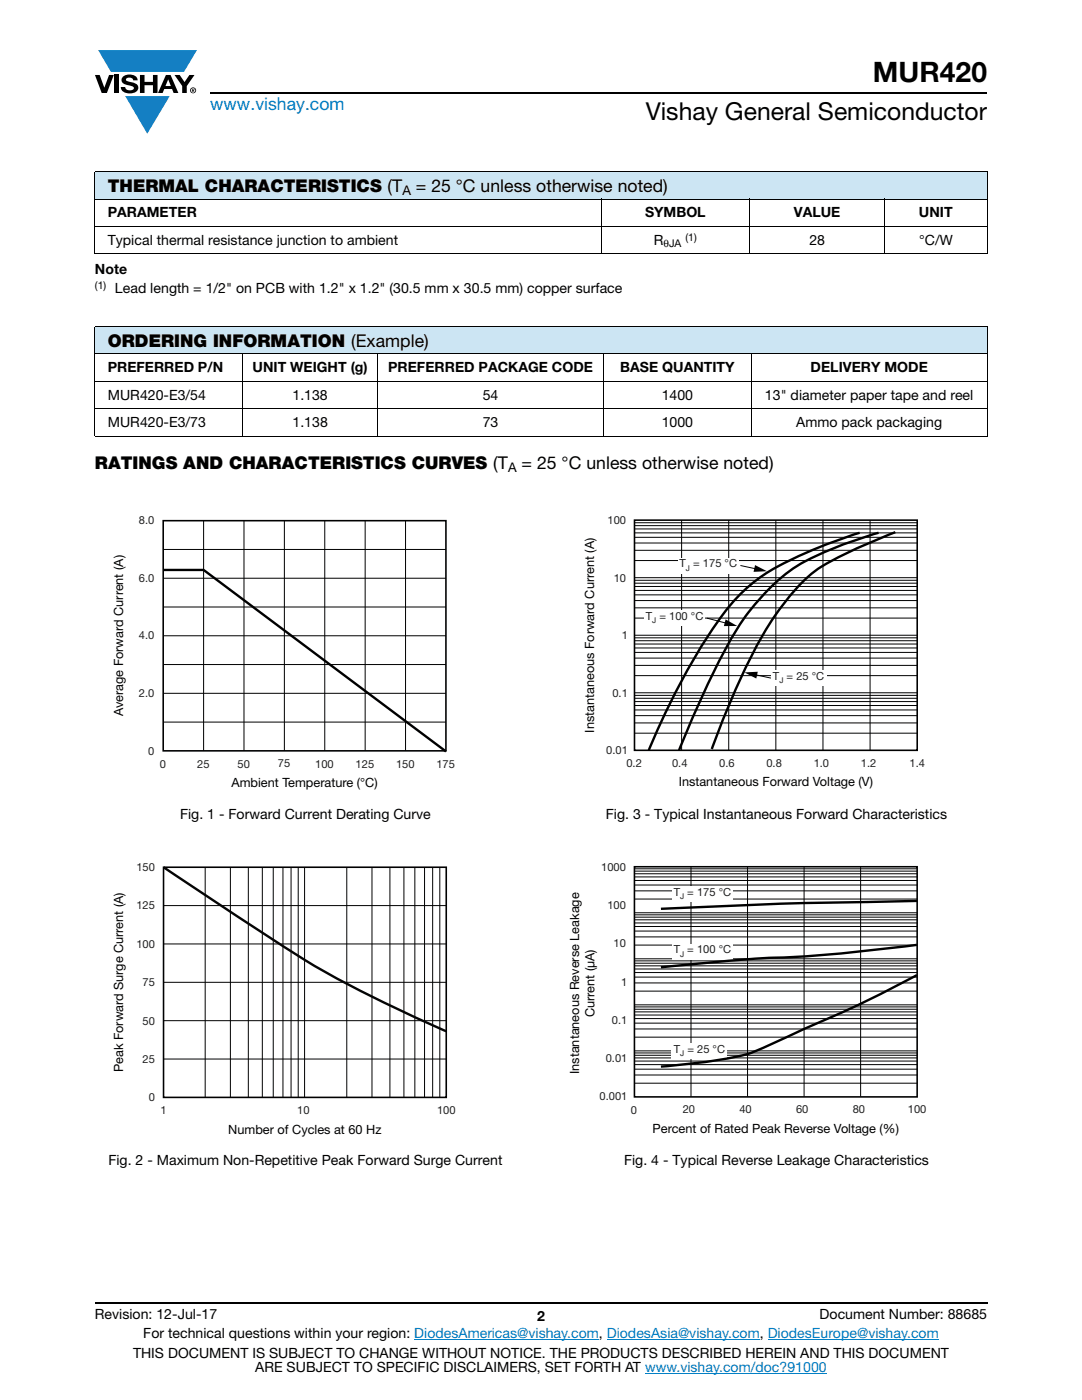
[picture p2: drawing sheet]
<svg xmlns="http://www.w3.org/2000/svg" width="216mm" height="279mm" viewBox="0 0 216 279" stroke-linecap="round" stroke-linejoin="round" font-family="sans-serif">
<defs><g id="words">
<text font-size="5.6" x="174.2" y="16.4">MUR420</text>
<text font-size="4.9" x="128.8" y="24">Vishay General Semiconductor</text>
<text font-size="3.5" fill="#007ec4" x="42" y="21.9">www.vishay.com</text>
<g font-size="3.5">
<text x="21.5" y="38.4">THERMAL CHARACTERISTICS (T</text>
<text x="83" y="38.4">= 25 °C unless otherwise noted)</text>
<text x="21.5" y="69.2">ORDERING INFORMATION (Example)</text>
<text x="18.9" y="93.6">RATINGS AND CHARACTERISTICS CURVES (T</text>
<text x="104.1" y="93.6">= 25 °C unless otherwise noted)</text>
</g>
<g font-size="2.8">
<text x="21.5" y="43.4">PARAMETER</text>
<text x="128.7" y="43.4">SYMBOL</text>
<text x="158.4" y="43.4">VALUE</text>
<text x="183.4" y="43.4">UNIT</text>
<text x="21.5" y="48.9">Typical thermal resistance junction to ambient</text>
<text x="130.5" y="48.9">R</text>
<text x="161.5" y="48.9">28</text>
<text x="183.4" y="48.9">°C/W</text>
<text x="18.9" y="54.7">Note</text>
<text x="22.9" y="58.5">Lead length = 1/2&quot; on PCB with 1.2&quot; x 1.2&quot; (30.5 mm x 30.5 mm) copper surface</text>
<text x="21.5" y="74.3">PREFERRED P/N</text>
<text x="50.4" y="74.3">UNIT WEIGHT (g)</text>
<text x="77.5" y="74.3">PREFERRED PACKAGE CODE</text>
<text x="123.8" y="74.3">BASE QUANTITY</text>
<text x="161.8" y="74.3">DELIVERY MODE</text>
<text x="21.5" y="79.7">MUR420-E3/54</text>
<text x="58.4" y="79.7">1.138</text>
<text x="96.3" y="79.7">54</text>
<text x="132" y="79.7">1400</text>
<text x="152.6" y="79.7">13&quot; diameter paper tape and reel</text>
<text x="21.5" y="85.2">MUR420-E3/73</text>
<text x="58.4" y="85.2">1.138</text>
<text x="96.3" y="85.2">73</text>
<text x="132" y="85.2">1000</text>
<text x="158.9" y="85.2">Ammo pack packaging</text>
<text x="35.9" y="163.4">Fig. 1 - Forward Current Derating Curve</text>
<text x="120.9" y="163.4">Fig. 3 - Typical Instantaneous Forward Characteristics</text>
<text x="21.6" y="232.6">Fig. 2 - Maximum Non-Repetitive Peak Forward Surge Current</text>
<text x="124.5" y="232.6">Fig. 4 - Typical Reverse Leakage Characteristics</text>
<text x="18.9" y="263.3">Revision: 12-Jul-17</text>
<text x="107.2" y="263.6">2</text>
<text x="163.6" y="263.3">Document Number: 88685</text>
<text x="28.6" y="267.1">For technical questions within your region: DiodesAmericas@vishay.com, DiodesAsia@vishay.com, DiodesEurope@vishay.com</text>
<text x="26.5" y="271">THIS DOCUMENT IS SUBJECT TO CHANGE WITHOUT NOTICE. THE PRODUCTS DESCRIBED HEREIN AND THIS DOCUMENT</text>
<text x="50.9" y="273.8">ARE SUBJECT TO SPECIFIC DISCLAIMERS, SET FORTH AT www.vishay.com/doc?91000</text>
</g>
<g font-size="2.6">
<text x="80.3" y="39">A</text>
<text x="101.4" y="94.3">A</text>
</g>
<g font-size="2.5">
<text x="24.6" y="143" transform="rotate(-90 24.6 143)">Average Forward Current (A)</text>
<text x="118.6" y="146.2" transform="rotate(-90 118.6 146.2)">Instantaneous Forward Current (A)</text>
<text x="46.2" y="157.1">Ambient Temperature (°C)</text>
<text x="135.4" y="156.9">Instantaneous Forward Voltage (V)</text>
<text x="118.6" y="203" transform="rotate(-90 118.6 203)">Current (μA)</text>
<text x="24.6" y="214" transform="rotate(-90 24.6 214)">Peak Forward Surge Current (A)</text>
<text x="115.6" y="214.4" transform="rotate(-90 115.6 214.4)">Instantaneous Reverse Leakage</text>
<text x="45.6" y="226.2">Number of Cycles at 60 Hz</text>
<text x="130.2" y="226.1">Percent of Rated Peak Reverse Voltage (%)</text>
</g>
<g font-size="2.2" fill="#231f20">
<text x="27.7" y="104.6">8.0</text>
<text x="121.2" y="104.6">100</text>
<text x="27.7" y="116.1">6.0</text>
<text x="122.5" y="116.1">10</text>
<text x="27.7" y="127.6">4.0</text>
<text x="124" y="127.6">1</text>
<text x="27.7" y="139.1">2.0</text>
<text x="122.2" y="139">0.1</text>
<text x="29.6" y="150.6">0</text>
<text x="31.9" y="153.2">0</text>
<text x="39.3" y="153.2">25</text>
<text x="47.4" y="153.2">50</text>
<text x="55.5" y="153.2">75</text>
<text x="62.9" y="153.2">100</text>
<text x="71" y="153.2">125</text>
<text x="79" y="153.2">150</text>
<text x="87.1" y="153.2">175</text>
<text x="121" y="150.5">0.01</text>
<text x="125" y="153.1">0.2</text>
<text x="134.1" y="153.1">0.4</text>
<text x="143.5" y="153.1">0.6</text>
<text x="152.9" y="153.1">0.8</text>
<text x="162.4" y="153.1">1.0</text>
<text x="171.8" y="153.1">1.2</text>
<text x="181.5" y="153.1">1.4</text>
<text x="27.2" y="173.8">150</text>
<text x="120" y="173.8">1000</text>
<text x="27.2" y="181.5">125</text>
<text x="121.2" y="181.4">100</text>
<text x="27.2" y="189.1">100</text>
<text x="122.4" y="189">10</text>
<text x="28.5" y="196.8">75</text>
<text x="124" y="196.7">1</text>
<text x="28.5" y="204.5">50</text>
<text x="122.1" y="204.3">0.1</text>
<text x="28.5" y="212.1">25</text>
<text x="120.9" y="212">0.01</text>
<text x="29.7" y="219.8">0</text>
<text x="119.6" y="219.6">0.001</text>
<text x="32" y="222.3">1</text>
<text x="59.3" y="222.3">10</text>
<text x="87.2" y="222.3">100</text>
<text x="125.9" y="222.2">0</text>
<text x="136.2" y="222.2">20</text>
<text x="147.5" y="222.2">40</text>
<text x="158.8" y="222.2">60</text>
<text x="170.2" y="222.2">80</text>
<text x="181.1" y="222.2">100</text>
</g>
<g font-size="2.2" fill="#211e1e">
<text x="135.6" y="113.3">T = 175 °C</text>
<text x="128.9" y="123.7">T = 100 °C</text>
<text x="154.2" y="135.7">T = 25 °C</text>
<text x="134.4" y="178.9">T = 175 °C</text>
<text x="134.4" y="190.3">T = 100 °C</text>
<text x="134.4" y="210.2">T = 25 °C</text>
</g>
<g font-size="2.1">
<text x="132.4" y="49.4">θJA</text>
<text x="136.8" y="48">(1)</text>
<text x="18.9" y="57.7">(1)</text>
</g>
<g font-size="1.6" fill="#211e1e">
<text x="136.9" y="113.9">J</text>
<text x="130.1" y="124.4">J</text>
<text x="155.5" y="136.3">J</text>
<text x="135.7" y="179.5">J</text>
<text x="135.7" y="190.9">J</text>
<text x="135.7" y="210.8">J</text>
</g>
</g></defs>
<g fill="#147fc3">
<path d="M19.6 10h19.7l-2.6 4.3h-1.1h-13.5z"/>
<path d="M25 19.2h8.9l-4.5 7.5z"/>
</g>
<g fill="#000">
<path d="M18.9 15h1l.9 2.5 1-2.5h.9l-1.4 3.6h-1zM22.9 15h.9v3.6h-.9zM24.6 15.3a2.1 2.1 0 0 1 2.8 .3l.1 .4h-.9a.79 .79 0 0 0-.7-.5 .79 .79 0 0 0-.8 .4l.3 .3 1 .2a1.08 1.08 0 0 1 1.2 1 1.08 1.08 0 0 1-1.1 1.2 1.73 1.73 0 0 1-2.4-1.2h.9a.96 .96 0 0 0 .8 .6 .96 .96 0 0 0 .9-.4 1.31 1.31 0 0 0-1.2-.6 1.03 1.03 0 0 1-1.1-.6 1.03 1.03 0 0 1 .2-1.1zM27.9 15h.9v1.3h1.7v-1.3h.9v3.6h-.9v-1.6h-1.7v1.6h-.9zM34.8 15h1.1l.9 1.4 1-1.4h1l-1.5 2.2v1.4h-.9v-1.4z"/>
<path d="M33.6 15.9l.5 1.3h-1.1zM33.1 15l-1.6 3.6h1l.3-.8h1.5l.3 .8h1l-1.6-3.6z"/>
<path d="M38.4 17.8h.2v.2h-.2zM38.3 17.7v.7h.1v-.3l.4 .3-.2-.3 .2-.2-.1-.2z"/>
<path d="M38.1 18a.46 .46 0 0 1 .9 0 .46 .46 0 0 1-.9 0zM37.9 18a.6 .6 0 0 0 1.2 0 .6 .6 0 0 0-1.2 0z"/>
</g>
<path d="M42 18.6h155M18.9 260h178.1" fill="none" stroke="#000" stroke-width=".36"/>
<path d="M82.7 267.3h36.8M121.1 267.3h30.5M128.7 274h36.3M153.2 267.3h34.1" fill="none" stroke="#007ec4" stroke-width=".2"/>
<g fill="#cce5f3">
<path d="M18.9 34.2h178.1v5.5h-178.1z"/>
<path d="M18.9 65.1h178.1v5.5h-178.1z"/>
</g>
<g fill="none" stroke="#000" stroke-width=".2">
<path d="M18.9 34.2h178.1M18.9 39.7h178.1M18.9 34.3v16.3M120 39.6v11.2M149.6 39.6v11.2M176.6 39.6v11.2M197 34.3v16.3M18.9 45.2h178.1M18.9 50.7h178.1M18.9 65.1h178.1M18.9 70.6h178.1M18.9 76.1h178.1"/>
<path d="M18.9 65.2v21.8M48.4 70.5v16.6M75.4 70.5v16.6M120.4 70.5v16.6M149.9 70.5v16.6M197 65.2v21.8M18.9 81.6h178.1M18.9 87h178.1"/>
</g>
<path d="M22.4 102.7h68.4v54.9h-68.4z" fill="#fff"/>
<path d="M32.6 103.9h56.4v45.9h-56.4z" fill="none" stroke="#000" stroke-width=".32"/>
<g fill="none" stroke="#000" stroke-width=".2">
<path d="M32.6 109.7h56.4M32.6 115.4h56.4M40.6 103.9v45.9M48.7 103.9v45.9M56.7 103.9v45.9M64.8 103.9v45.9M72.9 103.9v45.9M80.9 103.9v45.9M32.6 121.1h56.4M32.6 126.9h56.4M32.6 138.4h56.4M32.6 132.6h56.4"/>
<path d="M32.6 144.1h56.4"/>
</g>
<path d="M32.6 113.7h8l48.4 36.3" fill="none" stroke="#000" stroke-width=".48"/>
<path d="M22.4 171.9h68.5v54.9h-68.5z" fill="#fff"/>
<g fill="none" stroke="#000" stroke-width=".2">
<path d="M40.9 173.1v45.9M46 173.1v45.9M49.6 173.1v45.9M52.3 173.1v45.9M54.5 173.1v45.9M56.5 173.1v45.9M58.1 173.1v45.9M59.5 173.1v45.9M60.8 173.1v45.9M69.2 173.1v45.9M74.2 173.1v45.9M77.8 173.1v45.9"/>
<path d="M80.6 173.1v45.9M82.8 173.1v45.9M84.7 173.1v45.9M86.3 173.1v45.9M87.8 173.1v45.9M32.6 196h56.4M32.6 188.4h56.4M32.6 180.7h56.4M32.6 211.4h56.4M32.6 203.7h56.4"/>
</g>
<path d="M32.6 173.1h56.4v45.9h-56.4z" fill="none" stroke="#000" stroke-width=".32"/>
<path d="M32.6 173.1l2.4 1.6a790.7 790.7 0 0 0 29.7 19.2 294.3 294.3 0 0 0 24.3 11.9" fill="none" stroke="#050504" stroke-width=".48"/>
<path d="M116.5 102.7h68.1v54.8h-68.1z" fill="#fff"/>
<g fill="none" stroke="#000" stroke-width=".2">
<path d="M126.6 119.9h56.4M126.6 118.7h56.4M126.6 116.4h56.4M126.6 117h56.4M126.6 117.8h56.4M126.6 115.8h56.4M126.6 115.3h56.4M126.6 111.9h56.4M126.6 109.8h56.4M126.6 108.4h56.4M126.6 107.2h56.4M126.6 104.9h56.4"/>
<path d="M126.6 105.6h56.4M126.6 106.3h56.4M126.6 104.3h56.4M136 103.8v45.9M145.4 103.8v45.9M147.7 112.9l3.3 .7M154.8 103.8v45.9M164.2 103.8v45.9M173.6 103.8v45.9M126.6 139.4h56.4M126.6 138.8h56.4M126.6 138.3h56.4"/>
<path d="M126.6 134.8h56.4M126.6 132.8h56.4M126.6 131.3h56.4M126.6 130.2h56.4M126.6 127.9h56.4M126.6 128.5h56.4M126.6 129.3h56.4M126.6 127.3h56.4M126.6 126.8h56.4M126.6 123.4h56.4M126.6 121.3h56.4M141 123.4l4.1 1"/>
<path d="M150.6 134.6l3.2 .7M126.6 146.3h56.4M126.6 144.3h56.4M126.6 142.8h56.4M126.6 141.7h56.4M126.6 140h56.4M126.6 140.8h56.4"/>
</g>
<path d="M126.6 103.8h56.4v45.9h-56.4z" fill="none" stroke="#000" stroke-width=".32"/>
<path d="M171.5 106.3a88.4 88.4 0 0 0-19.2 8.5 36.5 36.5 0 0 0-10.7 11.6 146.1 146.1 0 0 0-12.1 23.3M175.3 106.3l-.6 .2a72.5 72.5 0 0 0-16.2 6.8 46 46 0 0 0-14.7 18 230.7 230.7 0 0 0-8.3 18.4M178.7 106.2l-2.3 .9a85.5 85.5 0 0 0-13.4 6.6 47.9 47.9 0 0 0-12.8 16.7 173.9 173.9 0 0 0-8.2 19.1" fill="none" stroke="#000" stroke-width=".48"/>
<path d="M150.7 112.8l2.3 1.2-2.6 .1zM144.8 123.6l2.3 1.3-2.7 .1zM148.5 134.2l2.7-.1-.3 1.3z" fill="#000"/>
<g fill="#fff">
<path d="M153.8 133.8h11.1v3.1h-11.1z"/>
<path d="M128.5 121.8h12.2v3.1h-12.2z"/>
<path d="M135.3 111.3h12.1v3.2h-12.1z"/>
<path d="M113.5 171.9h71.3v54.8h-71.3z"/>
</g>
<g fill="none" stroke="#000" stroke-width=".2">
<path d="M126.6 179.4h56.4M126.6 177.8h56.4M126.6 176.6h56.4M126.6 175.7h56.4M126.6 173.9h56.4M126.6 174.4h56.4M126.6 175h56.4M126.6 173.4h56.4M137.9 173.1v45.7M149.2 173.1v45.7M160.4 173.1v45.7M171.7 173.1v45.7"/>
<path d="M126.6 197.8h56.4M126.6 196.2h56.4M126.6 195h56.4M126.6 194.1h56.4M126.6 192.2h56.4M126.6 192.8h56.4M126.6 193.4h56.4M126.6 191.8h56.4M126.6 191.4h56.4M126.6 188.6h56.4M126.6 187h56.4M126.6 185.8h56.4"/>
<path d="M126.6 184.9h56.4M126.6 183h56.4M126.6 183.6h56.4M126.6 184.2h56.4M126.6 182.6h56.4M126.6 182.2h56.4M126.6 216.2h56.4M126.6 214.5h56.4M126.6 213.4h56.4M126.6 212.5h56.4M126.6 210.6h56.4M126.6 211.1h56.4"/>
<path d="M126.6 211.8h56.4M126.6 210.1h56.4M126.6 209.7h56.4M126.6 207h56.4M126.6 205.4h56.4M126.6 204.2h56.4M126.6 203.3h56.4M126.6 201.4h56.4M126.6 201.9h56.4M126.6 202.6h56.4M126.6 201h56.4M126.6 200.5h56.4"/>
</g>
<path d="M126.6 173h56.4v45.9h-56.4z" fill="none" stroke="#000" stroke-width=".32"/>
<g fill="#fff">
<path d="M134.1 208.2h11v3.2h-11z"/>
<path d="M134.1 188.3h12.1v3.2h-12.1z"/>
<path d="M134.1 176.9h12.1v3.2h-12.1z"/>
</g>
<path d="M183 179.8l-11.4 .2a998.4 998.4 0 0 0-39.7 1.4M183 188.6a326.6 326.6 0 0 1-32.6 2.7l-18.5 1.7M183 194.6a256.4 256.4 0 0 1-23.7 11.3l-3.7 1.7a35 35 0 0 1-13.2 4.1l-10.5 1.2" fill="none" stroke="#000" stroke-width=".48"/>
<use href="#words"/>
</svg>
